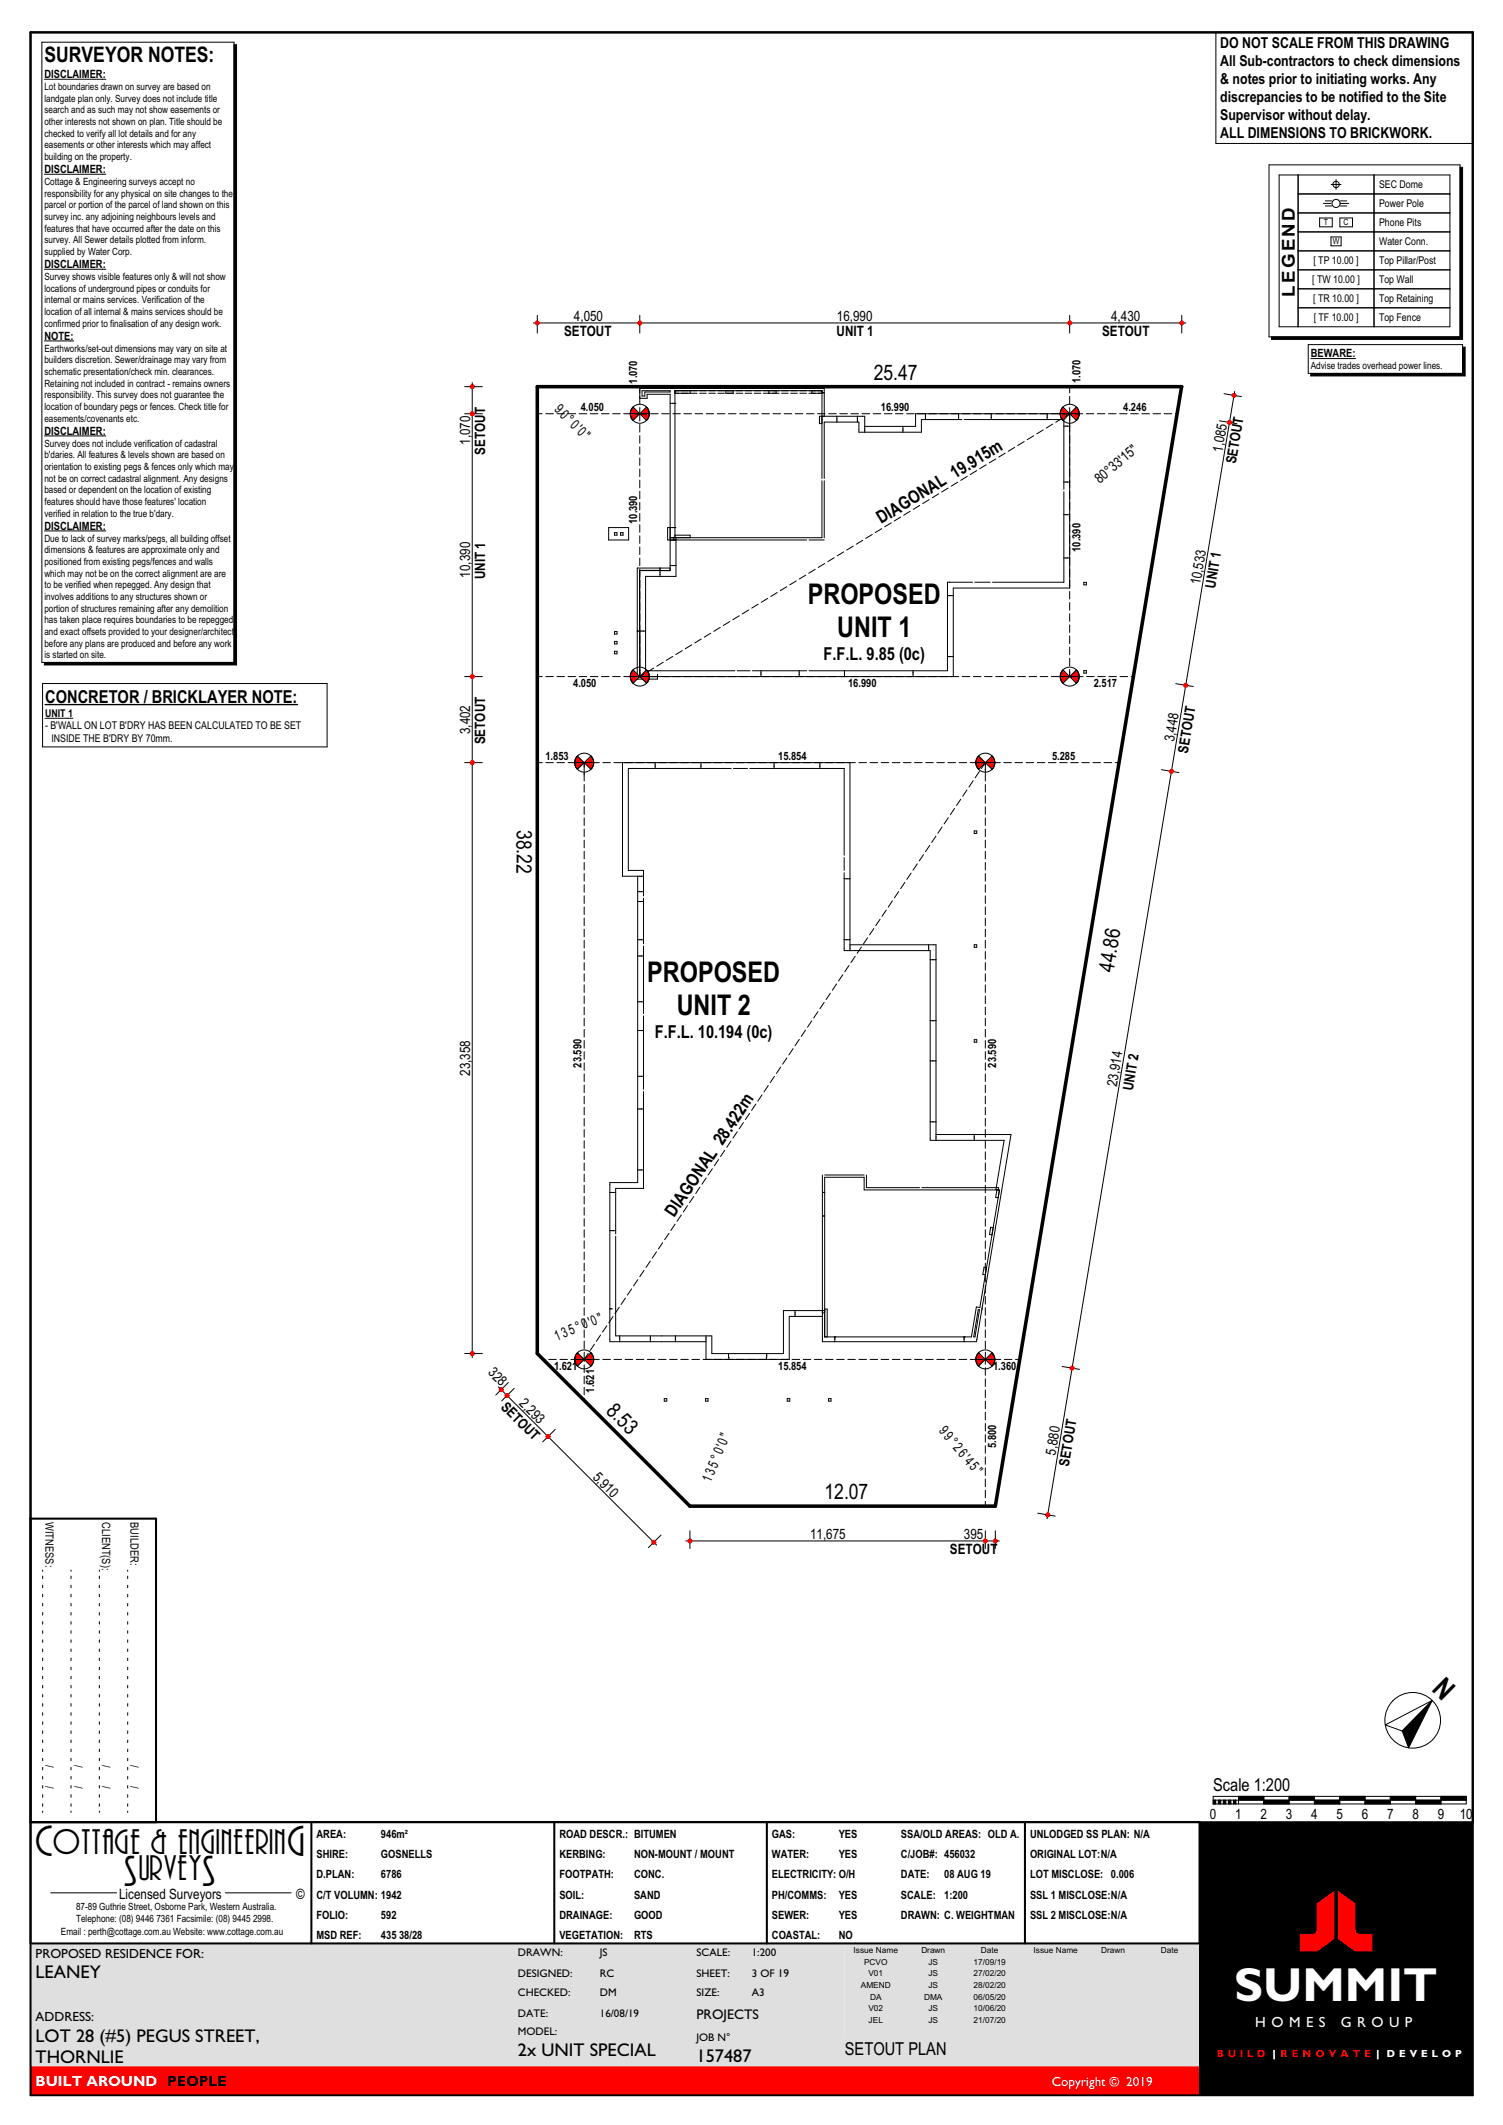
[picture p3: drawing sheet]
<svg xmlns="http://www.w3.org/2000/svg" width="297mm" height="420mm" viewBox="0 0 297 420" stroke-linecap="round" stroke-linejoin="round" font-family="sans-serif">
<defs><g id="words">
<text font-size="9.5" fill="#fff" x="243.9" y="395.5">SUMMIT</text>
<g font-size="8">
<text x="7" y="366.8">C</text>
<text x="56.8" y="366.8">G</text>
<text x="24.5" y="372.8">S</text>
<text x="40" y="372.8">S</text>
</g>
<g font-size="6.5">
<text x="10.5" y="366.4">OTTAGE &amp; ENGINEERIN</text>
<text x="27.5" y="371.6">URVEY</text>
</g>
<g font-size="5.6">
<text x="159.6" y="119.4">PROPOSED</text>
<text x="165.4" y="126">UNIT 1</text>
<text x="127.9" y="194.1">PROPOSED</text>
<text x="133.7" y="200.7">UNIT 2</text>
<text x="282.7" y="334" transform="rotate(44 282.7 334)">N</text>
</g>
<g font-size="4.2">
<text x="8.8" y="12.3">SURVEYOR NOTES:</text>
<text x="172.7" y="75.2">25.47</text>
<text x="102.1" y="164" transform="rotate(90 102.1 164)">38.22</text>
<text x="220" y="192.3" transform="rotate(-80 220 192.3)">44.86</text>
<text x="119.6" y="279" transform="rotate(45 119.6 279)">8.53</text>
<text x="162.9" y="296.2">12.07</text>
</g>
<g font-size="3.6">
<text x="7" y="391">LEANEY</text>
<text x="7" y="403.6">LOT 28 (#5) PEGUS STREET,</text>
<text x="7" y="407.8">THORNLIE</text>
<text x="102.3" y="406.3">2x UNIT SPECIAL</text>
<text x="137.6" y="407.6">157487</text>
</g>
<g font-size="3.5">
<text x="255.9" y="58.6" transform="rotate(-90 255.9 58.6)">LEGEND</text>
<text x="174.1" y="103.6" transform="rotate(-31 174.1 103.6)">DIAGONAL 19.915m</text>
<text x="162.8" y="130.4">F.F.L. 9.85 (0c)</text>
<text x="8.9" y="138.9">CONCRETOR / BRICKLAYER NOTE:</text>
<text x="129.4" y="205.1">F.F.L. 10.194 (0c)</text>
<text x="133.2" y="240.7" transform="rotate(-56 133.2 240.7)">DIAGONAL 28.422m</text>
<text x="239.7" y="354">Scale 1:200</text>
<text x="167" y="406.2">SETOUT PLAN</text>
</g>
<g font-size="3">
<text x="241.1" y="9.6">DO NOT SCALE FROM THIS DRAWING</text>
<text x="241.1" y="13.1">All Sub-contractors to check dimensions</text>
<text x="241.1" y="16.7">&amp; notes prior to initiating works. Any</text>
<text x="241.1" y="20.2">discrepancies to be notified to the Site</text>
<text x="241.1" y="23.8">Supervisor without delay.</text>
<text x="241.1" y="27.3">ALL DIMENSIONS TO BRICKWORK.</text>
</g>
<g font-size="2.9" fill="#fff">
<text x="248.1" y="400.6">H O M E S</text>
<text x="264.9" y="400.6">G R O U P</text>
<text x="7" y="412.3">BUILT AROUND PEOPLE</text>
</g>
<g font-size="2.8">
<text x="113.4" y="63.4">4,050</text>
<text x="165.4" y="63.4">16,990</text>
<text x="219.6" y="63.4">4,430</text>
<text x="111.5" y="66.4">SETOUT</text>
<text x="165.3" y="66.4">UNIT 1</text>
<text x="217.8" y="66.4">SETOUT</text>
<text x="109.5" y="81.1" transform="rotate(45 109.5 81.1)">90°0'0&quot;</text>
<text x="92.9" y="87.9" transform="rotate(-90 92.9 87.9)">1,070</text>
<text x="95.9" y="89.9" transform="rotate(-90 95.9 89.9)">SETOUT</text>
<text x="241.5" y="89.5" transform="rotate(-80 241.5 89.5)">1,085</text>
<text x="217.3" y="95.7" transform="rotate(-40 217.3 95.7)">80°33'15&quot;</text>
<text x="244.2" y="91.8" transform="rotate(-80 244.2 91.8)">SETOUT</text>
<text x="92.9" y="114.2" transform="rotate(-90 92.9 114.2)">10,390</text>
<text x="95.9" y="114.5" transform="rotate(-90 95.9 114.5)">UNIT 1</text>
<text x="237.2" y="115.7" transform="rotate(-80 237.2 115.7)">10,533</text>
<text x="240.1" y="116.4" transform="rotate(-80 240.1 116.4)">UNIT 1</text>
<text x="92.9" y="145.1" transform="rotate(-90 92.9 145.1)">3,402</text>
<text x="95.9" y="147.1" transform="rotate(-90 95.9 147.1)">SETOUT</text>
<text x="232" y="146.7" transform="rotate(-80 232 146.7)">3,448</text>
<text x="234.7" y="149" transform="rotate(-80 234.7 149)">SETOUT</text>
<text x="92.9" y="212.6" transform="rotate(-90 92.9 212.6)">23,358</text>
<text x="220.7" y="214.8" transform="rotate(-80 220.7 214.8)">23,914</text>
<text x="223.8" y="215.6" transform="rotate(-80 223.8 215.6)">UNIT 2</text>
<text x="110" y="265" transform="rotate(-22 110 265)">135°0'0&quot;</text>
<text x="96.3" y="271.4" transform="rotate(45 96.3 271.4)">328</text>
<text x="98.8" y="278.2" transform="rotate(45 98.8 278.2)">SETOUT</text>
<text x="102.5" y="277.6" transform="rotate(45 102.5 277.6)">2,293</text>
<text x="185.4" y="282.9" transform="rotate(50 185.4 282.9)">99°26'45&quot;</text>
<text x="208.6" y="287.7" transform="rotate(-80 208.6 287.7)">5,880</text>
<text x="117" y="292.1" transform="rotate(45 117 292.1)">5,910</text>
<text x="140.5" y="293" transform="rotate(-68 140.5 293)">135°0'0&quot;</text>
<text x="211.2" y="289.9" transform="rotate(-80 211.2 289.9)">SETOUT</text>
<text x="160.1" y="304.2">11,675</text>
<text x="190.5" y="304.2">395</text>
<text x="187.7" y="307.2">SETOUT</text>
<text x="239.1" y="359.5">0</text>
<text x="244.1" y="359.5">1</text>
<text x="249.1" y="359.5">2</text>
<text x="254.1" y="359.5">3</text>
<text x="259.1" y="359.5">4</text>
<text x="264.1" y="359.5">5</text>
<text x="269.1" y="359.5">6</text>
<text x="274.1" y="359.5">7</text>
<text x="279.1" y="359.5">8</text>
<text x="284.1" y="359.5">9</text>
<text x="288.5" y="359.5">10</text>
<text x="23.5" y="375.3">Licensed Surveyors</text>
<text x="58.5" y="375.3">©</text>
<text x="137.6" y="399.1">PROJECTS</text>
</g>
<g font-size="2.6">
<text x="7" y="387.1">PROPOSED RESIDENCE FOR:</text>
<text x="7" y="399.5">ADDRESS:</text>
</g>
<text font-size="2.6" fill="#fff" x="207.8" y="412.4">Copyright © 2019</text>
<text font-size="2.5" x="277.6" y="398.5">200</text>
<g font-size="2.3">
<text x="8.8" y="15.4">DISCLAIMER:</text>
<text x="8.8" y="34.2">DISCLAIMER:</text>
<text x="8.8" y="53">DISCLAIMER:</text>
<text x="8.8" y="67.1">NOTE:</text>
<text x="259" y="70.6">BEWARE:</text>
<text x="125.9" y="75.8" transform="rotate(-90 125.9 75.8)">1.070</text>
<text x="213.5" y="75.7" transform="rotate(-90 213.5 75.7)">1.070</text>
<text x="114.8" y="81.3">4.050</text>
<text x="174.1" y="81.3">16.990</text>
<text x="222" y="81.3">4.246</text>
<text x="8.8" y="85.9">DISCLAIMER:</text>
<text x="8.8" y="104.7">DISCLAIMER:</text>
<text x="125.9" y="103.5" transform="rotate(-90 125.9 103.5)">10.390</text>
<text x="213.5" y="109.1" transform="rotate(-90 213.5 109.1)">10.390</text>
<text x="113.3" y="135.8">4.050</text>
<text x="167.6" y="135.8">16.990</text>
<text x="216.1" y="135.8">2.517</text>
<text x="107.8" y="150.2">1.853</text>
<text x="153.8" y="150.2">15.854</text>
<text x="207.9" y="150.2">5.285</text>
<text x="114.9" y="211" transform="rotate(-90 114.9 211)">23.590</text>
<text x="196.8" y="211" transform="rotate(-90 196.8 211)">23.590</text>
<text x="109.5" y="270.8">1.621</text>
<text x="117.4" y="275.2" transform="rotate(-90 117.4 275.2)">1.621</text>
<text x="153.8" y="270.8">15.854</text>
<text x="196.2" y="270.8">1.360</text>
<text x="196.8" y="286.2" transform="rotate(-90 196.8 286.2)">5.800</text>
<text x="9" y="300.8" transform="rotate(90 9 300.8)">WITNESS:</text>
<text x="20.2" y="300.8" transform="rotate(90 20.2 300.8)">CLIENT(S):</text>
<text x="25.8" y="300.8" transform="rotate(90 25.8 300.8)">BUILDER:</text>
<text x="9" y="348.8" transform="rotate(90 9 348.8)">/</text>
<text x="9" y="352.9" transform="rotate(90 9 352.9)">/</text>
<text x="14.7" y="348.8" transform="rotate(90 14.7 348.8)">/</text>
<text x="14.7" y="352.9" transform="rotate(90 14.7 352.9)">/</text>
<text x="20.2" y="348.8" transform="rotate(90 20.2 348.8)">/</text>
<text x="20.2" y="352.9" transform="rotate(90 20.2 352.9)">/</text>
<text x="25.8" y="348.8" transform="rotate(90 25.8 348.8)">/</text>
<text x="25.8" y="352.9" transform="rotate(90 25.8 352.9)">/</text>
<text x="62.5" y="363.2">AREA:</text>
<text x="75.3" y="363.2">946m²</text>
<text x="110.5" y="363.2">ROAD DESCR.: BITUMEN</text>
<text x="152.5" y="363.2">GAS:</text>
<text x="165.7" y="363.2">YES</text>
<text x="178" y="363.2">SSA/OLD AREAS: OLD A.</text>
<text x="203.5" y="363.2">UNLODGED SS PLAN: N/A</text>
<text x="62.5" y="367.2">SHIRE:</text>
<text x="62.5" y="371.2">D.PLAN:</text>
<text x="75.3" y="367.2">GOSNELLS</text>
<text x="75.3" y="371.2">6786</text>
<text x="110.5" y="367.2">KERBING:</text>
<text x="110.5" y="371.2">FOOTPATH:</text>
<text x="125.3" y="367.2">NON-MOUNT / MOUNT</text>
<text x="125.3" y="371.2">CONC.</text>
<text x="152.5" y="367.2">WATER:</text>
<text x="152.5" y="371.2">ELECTRICITY: O/H</text>
<text x="165.7" y="367.2">YES</text>
<text x="178" y="367.2">C/JOB#: 456032</text>
<text x="178" y="371.2">DATE:</text>
<text x="186.6" y="371.2">08 AUG 19</text>
<text x="203.5" y="367.2">ORIGINAL LOT:N/A</text>
<text x="203.5" y="371.2">LOT MISCLOSE: 0.006</text>
<text x="62.5" y="375.2">C/T VOLUMN: 1942</text>
<text x="110.5" y="375.2">SOIL:</text>
<text x="125.3" y="375.2">SAND</text>
<text x="152.5" y="375.2">PH/COMMS:</text>
<text x="165.7" y="375.2">YES</text>
<text x="178" y="375.2">SCALE:</text>
<text x="186.6" y="375.2">1:200</text>
<text x="203.5" y="375.2">SSL 1 MISCLOSE:N/A</text>
<text x="62.5" y="379.2">FOLIO:</text>
<text x="62.5" y="383.2">MSD REF:</text>
<text x="75.3" y="379.2">592</text>
<text x="75.3" y="383.2">435 38/28</text>
<text x="110.5" y="379.2">DRAINAGE:</text>
<text x="110.5" y="383.2">VEGETATION:</text>
<text x="125.3" y="379.2">GOOD</text>
<text x="125.3" y="383.2">RTS</text>
<text x="152.5" y="379.2">SEWER:</text>
<text x="152.5" y="383.2">COASTAL:</text>
<text x="165.7" y="379.2">YES</text>
<text x="165.7" y="383.2">NO</text>
<text x="178" y="379.2">DRAWN: C. WEIGHTMAN</text>
<text x="203.5" y="379.2">SSL 2 MISCLOSE:N/A</text>
</g>
<g font-size="2.2">
<text x="102.3" y="386.7">DRAWN:</text>
<text x="118.5" y="386.7">JS</text>
<text x="137.6" y="386.7">SCALE:</text>
<text x="148.6" y="386.7">1:200</text>
<text x="102.3" y="394.6">CHECKED:</text>
<text x="102.3" y="390.7">DESIGNED:</text>
<text x="118.5" y="390.7">RC</text>
<text x="118.5" y="394.6">DM</text>
<text x="137.6" y="390.7">SHEET:</text>
<text x="137.6" y="394.6">SIZE:</text>
<text x="148.6" y="390.7">3 OF 19</text>
<text x="148.6" y="394.5">A3</text>
<text x="102.3" y="398.6">DATE:</text>
<text x="118.5" y="398.6">16/08/19</text>
<text x="102.3" y="402.2">MODEL:</text>
<text x="137.6" y="403.4">JOB N°</text>
</g>
<g font-size="2.1">
<text x="272.5" y="37.2">SEC Dome</text>
<text x="272.5" y="41">Power Pole</text>
<text x="272.5" y="44.7">Phone Pits</text>
<text x="259.5" y="52.2">[ TP 10.00 ]</text>
<text x="272.5" y="52.2">Top Pillar/Post</text>
<text x="272.5" y="48.5">Water Conn.</text>
<text x="259.3" y="56">[ TW 10.00 ]</text>
<text x="259.5" y="59.7">[ TR 10.00 ]</text>
<text x="272.5" y="59.7">Top Retaining</text>
<text x="272.5" y="56">Top Wall</text>
<text x="259.6" y="63.5">[ TF 10.00 ]</text>
<text x="272.5" y="63.5">Top Fence</text>
<text x="8.9" y="141.7">UNIT 1</text>
<text x="8.9" y="144.2">- B'WALL ON LOT B'DRY HAS BEEN CALCULATED TO BE SET</text>
<text x="10.2" y="146.6">INSIDE THE B'DRY BY 70mm.</text>
</g>
<g font-size="2">
<text x="8.8" y="17.8">Lot boundaries drawn on survey are based on</text>
<text x="8.8" y="20.1">landgate plan only. Survey does not include title</text>
<text x="8.8" y="22.4">search and as such may not show easements or</text>
<text x="8.8" y="24.7">other interests not shown on plan. Title should be</text>
<text x="8.8" y="27">checked to verify all lot details and for any</text>
<text x="8.8" y="29.3">easements or other interests which may affect</text>
<text x="8.8" y="31.6">building on the property.</text>
<text x="8.8" y="36.5">Cottage &amp; Engineering surveys accept no</text>
<text x="8.8" y="38.9">responsibility for any physical on site changes to the</text>
<text x="8.8" y="41.2">parcel or portion of the parcel of land shown on this</text>
<text x="8.8" y="43.5">survey inc. any adjoining neighbours levels and</text>
<text x="8.8" y="45.8">features that have occurred after the date on this</text>
<text x="8.8" y="48.1">survey. All Sewer details plotted from inform.</text>
<text x="8.8" y="50.4">supplied by Water Corp.</text>
<text x="8.8" y="55.3">Survey shows visible features only &amp; will not show</text>
<text x="8.8" y="57.6">locations of underground pipes or conduits for</text>
<text x="8.8" y="59.9">internal or mains services. Verification of the</text>
<text x="8.8" y="62.2">location of all internal &amp; mains services should be</text>
<text x="8.8" y="64.5">confirmed prior to finalisation of any design work.</text>
<text x="8.8" y="69.5">Earthworks/set-out dimensions may vary on site at</text>
<text x="8.8" y="71.8">builders discretion. Sewer/drainage may vary from</text>
<text x="8.8" y="74.1">schematic presentation/check min. clearances.</text>
<text x="8.8" y="76.4">Retaining not included in contract - remains owners</text>
<text x="259" y="73">Advise trades overhead power lines.</text>
<text x="8.8" y="78.7">responsibility. This survey does not guarantee the</text>
<text x="8.8" y="81">location of boundary pegs or fences. Check title for</text>
<text x="8.8" y="83.3">easements/covenants etc.</text>
<text x="8.8" y="88.3">Survey does not include verification of cadastral</text>
<text x="8.8" y="90.6">b'daries. All features &amp; levels shown are based on</text>
<text x="8.8" y="92.9">orientation to existing pegs &amp; fences only which may</text>
<text x="8.8" y="95.2">not be on correct cadastral alignment. Any designs</text>
<text x="8.8" y="97.5">based or dependent on the location of existing</text>
<text x="8.8" y="99.8">features should have those features' location</text>
<text x="8.8" y="102.1">verified in relation to the true b'dary.</text>
<text x="8.8" y="107">Due to lack of survey marks/pegs, all building offset</text>
<text x="8.8" y="109.3">dimensions &amp; features are approximate only and</text>
<text x="8.8" y="111.7">positioned from existing pegs/fences and walls</text>
<text x="8.8" y="114">which may not be on the correct alignment are are</text>
<text x="8.8" y="116.3">to be verified when repegged. Any design that</text>
<text x="8.8" y="118.6">involves additions to any structures shown or</text>
<text x="8.8" y="120.9">portion of structures remaining after any demolition</text>
<text x="8.8" y="123.2">has taken place requires boundaries to be repegged</text>
<text x="8.8" y="125.5">and exact offsets provided to your designer/architect</text>
<text x="8.8" y="127.8">before any plans are produced and before any work</text>
<text x="8.8" y="130.1">is started on site.</text>
<text x="15" y="377.5">87-89 Guthrie Street, Osborne Park, Western Australia.</text>
<text x="12" y="382.5">Email : perth@cottage.com.au Website: www.cottage.com.au</text>
<text x="15" y="380">Telephone: (08) 9446 7361 Facsimile: (08) 9445 2998.</text>
</g>
<g font-size="2" fill="#f00">
<text x="240.4" y="406.5">B U I L D</text>
<text x="274" y="406.5">D E V E L O P</text>
</g>
<text font-size="2" fill="#fff" x="251.5" y="406.5">| R E N O V A T E |</text>
<g font-size="1.7">
<text x="261.6" y="44.6">T</text>
<text x="265.5" y="44.6">C</text>
<text x="263.4" y="48.3">W</text>
</g>
<g font-size="1.6">
<text x="168.7" y="385.9">Issue Name</text>
<text x="170.7" y="388.4">PCVO</text>
<text x="182.1" y="385.9">Drawn</text>
<text x="183.5" y="388.4">JS</text>
<text x="192.4" y="388.4">17/09/19</text>
<text x="193.8" y="385.9">Date</text>
<text x="204.2" y="385.9">Issue Name</text>
<text x="217.6" y="385.9">Drawn</text>
<text x="229.4" y="385.9">Date</text>
<text x="170.1" y="392.9">AMEND</text>
<text x="171.6" y="390.6">V01</text>
<text x="171.9" y="395.2">DA</text>
<text x="182.6" y="395.2">DMA</text>
<text x="183.5" y="390.6">JS</text>
<text x="183.5" y="392.9">JS</text>
<text x="192.4" y="390.6">27/02/20</text>
<text x="192.4" y="392.9">28/02/20</text>
<text x="192.4" y="395.2">06/05/20</text>
<text x="171.6" y="397.5">V02</text>
<text x="171.7" y="399.8">JEL</text>
<text x="183.5" y="397.5">JS</text>
<text x="183.5" y="399.8">JS</text>
<text x="192.4" y="397.5">10/06/20</text>
<text x="192.4" y="399.8">21/07/20</text>
</g>
</g></defs>
<path d="M167 384.1h70.1v18.6h-70.1z" fill-rule="evenodd" fill="#dfdfdf"/>
<!-- layer: O__TITLE -->
<path d="M6 408.4h231v5.7h-231z" fill-rule="evenodd" fill="#f00"/>
<path d="M6 384.1h160.9v18.6h70.1v5.7h-231z" fill-rule="evenodd" fill="#dfdfdf"/>
<path d="M237 360.1h54v54h-54z" fill-rule="evenodd" fill="#000"/>
<g fill="#f00">
<path d="M260.2 376.2l3.5-2.5v9.5l-3.4 2.5h-3.4v-3.5h2.6l.6-.3 .1-.4z" fill-rule="evenodd"/>
<path d="M264.4 373.7l3.5 2.5v5.3l.1 .4 .6 .3h2.6v3.5h-3.4l-3.4-2.5z" fill-rule="evenodd"/>
</g>
<g fill="none" stroke="#000" stroke-width=".2">
<path d="M240.3 6.4h50.7v22h-50.7zM6 300.1h24.8v60h-24.8zM8.4 310.3v.3M8.4 311.5v.5M8.4 313.3v.5M8.4 315.1v.5M8.4 316.9v.5M8.4 318.7v.5M14 310.3v.3M14 311.5v.5M14 313.3v.5M14 315.1v.5"/>
<path d="M14 316.9v.5M14 318.7v.5M19.6 310.3v.3M19.6 311.5v.5M19.6 313.3v.5M19.6 315.1v.5M19.6 316.9v.5M19.6 318.7v.5M25.2 310.3v.3M25.2 311.5v.5M25.2 313.3v.5M25.2 315.1v.5"/>
<path d="M25.2 316.9v.5M25.2 318.7v.5M8.4 320.5v.5M8.4 322.3v.5M8.4 324.1v.5M8.4 325.9v.5M8.4 327.7v.5M8.4 329.5v.5M8.4 331.3v.5M8.4 333.1v.5M8.4 334.9v.5M8.4 336.7v.5"/>
<path d="M8.4 338.5v.5M14 320.5v.5M14 322.3v.5M14 324.1v.5M14 325.9v.5M14 327.7v.5M14 329.5v.5M14 331.3v.5M14 333.1v.5M14 334.9v.5M14 336.7v.5M14 338.5v.5"/>
<path d="M19.6 320.5v.5M19.6 322.3v.5M19.6 324.1v.5M19.6 325.9v.5M19.6 327.7v.5M19.6 329.5v.5M19.6 331.3v.5M19.6 333.1v.5M19.6 334.9v.5M19.6 336.7v.5M19.6 338.5v.5M25.2 320.5v.5"/>
<path d="M25.2 322.3v.5M25.2 324.1v.5M25.2 325.9v.5M25.2 327.7v.5M25.2 329.5v.5M25.2 331.3v.5M25.2 333.1v.5M25.2 334.9v.5M25.2 336.7v.5M25.2 338.5v.5M8.4 340.3v.5M8.4 342.1v.5"/>
<path d="M8.4 343.9v.5M8.4 345.7v.5M8.4 347.5v.5M8.4 349.3v.5M8.4 351.1v.5M8.4 352.9v.5M8.4 354.7v.5M8.4 356.5v.5M8.4 358v.2M14 340.3v.5M14 342.1v.5M14 343.9v.5"/>
<path d="M14 345.7v.5M14 347.5v.5M14 349.3v.5M14 351.1v.5M14 352.9v.5M14 354.7v.5M14 356.5v.5M14 358v.2M19.6 340.3v.5M19.6 342.1v.5M19.6 343.9v.5M19.6 345.7v.5"/>
<path d="M19.6 347.5v.5M19.6 349.3v.5M19.6 351.1v.5M19.6 352.9v.5M19.6 354.7v.5M19.6 356.5v.5M19.6 358v.2M25.2 340.3v.5M25.2 342.1v.5M25.2 343.9v.5M25.2 345.7v.5M25.2 347.5v.5"/>
<path d="M25.2 349.3v.5M25.2 351.1v.5M25.2 352.9v.5M25.2 354.7v.5M25.2 356.5v.5M25.2 358v.2M10 374.1h13M44.5 374.1h13"/>
</g>
<path d="M6 6.4h285v407.7h-285zM6 360.1h231v24h-231M61.5 360.1v24M109.5 360.1v24M151.5 360.1v24M202.5 360.1v24" fill="none" stroke="#000" stroke-width=".4"/>
<!-- layer: 3 WALL 01_external -->
<g fill="none" stroke="#000" stroke-width=".2">
<path d="M132.4 76.8h30.5M132.4 79.7h1M132.4 77.2v.3M132.4 77.9v34.9M133.4 79.7h.1M133.4 77.7h.7M134.6 77.7h1.3M136.4 77.7h1.3M138.2 77.7h1.3M140 77.7h1.3M141.8 77.7h1.3M143.6 77.7h1.3"/>
<path d="M145.4 77.7h1.3M147.2 77.7h1.3M149 77.7h1.3M150.8 77.7h1.3M152.6 77.7h1.3M154.4 77.7h1.3M156.2 77.7h1.3M158 77.7h1.3M159.8 77.7h1.3M161.6 77.7h.8v-.5h-29v29.1M132.4 104.3h1M132.4 106.3h30"/>
<path d="M132.4 106.7h27M132.4 111.8h1.2M133.1 106.3v.4M133.4 104.3h.1M133.6 106.3v7.6M159.9 106.7h3"/>
</g>
<path d="M126.4 112.8h4v1.1h-2.8z" fill-rule="evenodd" fill="#fff"/>
<path d="M126.4 112.8h6M127.6 113.9h6M130.4 112.8v1.1" fill="none" stroke="#000" stroke-width=".2"/>
<path d="M126.4 112.8l1.2 1.1v10.8h-1.2z" fill-rule="evenodd" fill="#fff"/>
<path d="M126.4 112.8v16.9M127.6 113.9v15.8M187.2 117.7h1.2M192.2 115.1h-5v17.5M192.6 115.1h3.1M196.1 115.1h14.1M211.4 116.2h-23v17.5M126.4 124.7h1.2M187.2 129.8h1.2" fill="none" stroke="#000" stroke-width=".2"/>
<g fill="#fff">
<path d="M210.2 101.7h1.2v8.6h-1.2z" fill-rule="evenodd"/>
<path d="M210.2 84.2h1.2v11.1h-1.2z" fill-rule="evenodd"/>
</g>
<g fill="none" stroke="#000" stroke-width=".2">
<path d="M162.4 83.4v11.2M162.4 95v11.3M162.9 83.4v11.2M162.9 95v11.3M169.7 85.4h12.4M178.4 84.3v1.1M180.9 84.3h-10v1.1M210.2 95.3h1.2M210.2 84.2h1.2M210.2 82.9v13.8M210.2 97.2v17.9M211.4 81.8v34.4"/>
<path d="M210.2 110.3h1.2M210.2 101.7h1.2"/>
</g>
<g fill="#fff">
<path d="M182.9 81.8h6.5v1.1h-6.5z" fill-rule="evenodd"/>
<path d="M195.9 81.8h11v1.1h-11z" fill-rule="evenodd"/>
</g>
<g fill="none" stroke="#000" stroke-width=".2">
<path d="M132.4 77.2h-5.5v1.1h.5v-.8h5M132.4 76.8h-6v1.9h1.5v-.8h4.5M133.4 77.2h3v.5h-3zM143.4 77.2h1.5v.5h-1.5zM151.9 77.2h1.5v.5h-1.5zM160.4 77.2h2v.5h-2zM161.9 82.3h.5v1.4h-.5zM169.7 83.4v2M170.9 82.3v2M182.9 81.8v1.1M189.4 81.8v1.1M190.1 82.9h-8v2.5"/>
<path d="M190.5 82.9h19.7M195.9 81.8v1.1M206.9 81.8v1.1M211.4 81.8h-30.5v2.5M130.4 112.3v.5h2v-.5h-6.5v21.9h4v-.9M130.4 112.7h-4v12M131.9 104.3h.5v2.4h-.5zM133.4 105.8h3v.5h-3zM125.9 124.7h.5v9h22.3M127.6 132.6h17.6M145.7 132.6h2.5"/>
</g>
<path d="M166.9 132.6h13.5v1.1h-13.5z" fill-rule="evenodd" fill="#fff"/>
<path d="M162.4 77.6h.5M162.9 76.8v5.5h-.5v-5.1M148.7 133.7h39.7M148.7 132.6h10.7M150.4 132.6v1.1M157.9 132.6v1.1M159.9 132.6h27.3M166.9 132.6v1.1M180.4 132.6v1.1" fill="none" stroke="#000" stroke-width=".2"/>
<path d="M165.4 82.3h4v1.1h-4z" fill-rule="evenodd" fill="#fff"/>
<path d="M162.4 82.3v1.1M162.9 83.4h6.8M162.9 82.3h8M165.4 82.3v1.1M169.4 82.3v1.1" fill="none" stroke="#000" stroke-width=".2"/>
<g fill="#fff">
<path d="M183.8 209.7h1.2v12h-1.2z" fill-rule="evenodd"/>
<path d="M183.8 189.7h1.2v12h-1.2z" fill-rule="evenodd"/>
</g>
<g fill="none" stroke="#000" stroke-width=".2">
<path d="M183.8 189.7h1.2M183.8 187.9v37.5M185 186.7v37.5M183.8 209.7h1.2M183.8 201.7h1.2M162.5 232.2v33h30.5M162.5 235.7h.5M163 232.2h7.8M170.8 232.7h-7.8v31.5h29l.9-5.9M183.8 221.7h1.2M154.8 259h8.2M157.1 259v1.2"/>
<path d="M162.5 240.3h.5M162.5 259.5h.5M163 258.7h.5v5.5M193.3 258.8l-.9 5.4h.3M156 260.2h6.5M165 264.2h.1M165 264.2v1M190.5 264.2h.1M190.5 264.2v1"/>
</g>
<path d="M168 186.7h15.5v1.2h-15.5z" fill-rule="evenodd" fill="#fff"/>
<path d="M166.8 187.9h17M183.5 186.7v1.2M185 186.7h-17v1.2" fill="none" stroke="#000" stroke-width=".2"/>
<path d="M166.8 173.7h1.2v12h-1.2z" fill-rule="evenodd" fill="#fff"/>
<path d="M123 150.7v22.5M124.2 151.9v20.1M166.8 151.9v17.1M168 150.7v36M166.8 173.7h1.2M166.8 169.5v2.5M166.8 172.5v15.4M166.8 185.7h1.2M154.8 259v8.5M139.5 265.2v3.5M140.7 264v3.5M156 260.2v8.5" fill="none" stroke="#000" stroke-width=".2"/>
<g fill="#fff">
<path d="M153 150.7h9v1.2h-9z" fill-rule="evenodd"/>
<path d="M129.5 150.7h9v1.2h-9z" fill-rule="evenodd"/>
</g>
<g fill="none" stroke="#000" stroke-width=".2">
<path d="M123 150.7h45M124.2 151.9h20.3M129.5 150.7v1.2M138.5 150.7v1.2M144.9 151.9h2.8M148.2 151.9h18.6M153 150.7v1.2M162 150.7v1.2M120.5 235.7h1.2M126 233.7h-5.5v31.5M127.2 234.9h-5.5v9M120.5 258.7h.5"/>
<path d="M120.5 243.2h1.2M121.7 244.3v19.7"/>
</g>
<path d="M144 267.5h7.5v1.2h-7.5z" fill-rule="evenodd" fill="#fff"/>
<path d="M170.8 232.7v2.5h26.5v-.5h-15.1M171.2 232.2v2.5h10.5M139.5 268.7h16.5M140.7 267.5h14.1M144 267.5v1.2M151.5 267.5l-.1 1.2" fill="none" stroke="#000" stroke-width=".2"/>
<g fill="#fff">
<path d="M126 219.2h1.2v12h-1.2z" fill-rule="evenodd"/>
<path d="M126 203.7h1.2v9h-1.2z" fill-rule="evenodd"/>
<path d="M126 173.2h1.2v3h-1.2z" fill-rule="evenodd"/>
</g>
<g fill="none" stroke="#000" stroke-width=".2">
<path d="M120.3 104.3h3.9v2.4h-3.9zM126.4 129.7v4M127.6 129.7v2.9M123 173.2h4.2M124.2 172h3v5.1M126 178.2h1.2M126 176.2h1.2M126 173.2v60.5M127.2 177.5v9M126 185.7h1.2M126 198h1.2M126 188.9h1.2"/>
<path d="M127.2 187v13.3M126 219.2h1.2M126 212.7h1.2M126 203.7h1.2M127.2 200.8v14.5M127.2 215.7v19.2M126 231.2h1.2M183.8 225.4h14.6l-1.6 9.7 .7 .1-3.9 23.2-.7-.1M185 225.4v-1.2h14.8l-6.8 41M192.5 224.2v1.2M197.5 235.3l-.5-.1-.3 1.5h.5M193.3 258.8l.3 .1-.9 5.3"/>
<path d="M194.1 258.5l-.1 .4M194.9 250.5h-.5l-.2 1.4 .5 .1M196.3 242.6h-.5l-.3 1.4 .5 .1"/>
</g>
<!-- layer: 1 SITE 04_setout -->
<path d="M125.1 132.4l1.3 1.3h-1.9l.2-.7z" fill-rule="evenodd" fill="#f00"/>
<path d="M125.1 132.4l1.3 1.3h-1.9l.2-.7z" fill="none" stroke="#000" stroke-width=".2"/>
<path d="M124.5 133.7h1.9l-1.3 1.4-.4-.7z" fill-rule="evenodd" fill="#f00"/>
<path d="M124.5 133.7h1.9l-1.3 1.4-.4-.7z" fill="none" stroke="#000" stroke-width=".2"/>
<path d="M126.4 133.7l1.3-1.3 .4 .5 .2 .7v.1z" fill-rule="evenodd" fill="#f00"/>
<path d="M126.4 133.7l1.3-1.3 .4 .5 .2 .7v.1z" fill="none" stroke="#000" stroke-width=".2"/>
<path d="M126.4 133.7h1.9l-.2 .9-.4 .5z" fill-rule="evenodd" fill="#f00"/>
<path d="M126.4 133.7h1.9l-.2 .9-.4 .5z" fill="none" stroke="#000" stroke-width=".2"/>
<path d="M210 132.4l1.4 1.3h-1.9l.1-.7z" fill-rule="evenodd" fill="#f00"/>
<path d="M210 132.4l1.4 1.3h-1.9l.1-.7z" fill="none" stroke="#000" stroke-width=".2"/>
<path d="M209.5 133.7h1.9l-1.4 1.4-.4-.7z" fill-rule="evenodd" fill="#f00"/>
<path d="M209.5 133.7h1.9l-1.4 1.4-.4-.7z" fill="none" stroke="#000" stroke-width=".2"/>
<path d="M211.4 133.7l1.3-1.3 .4 .5 .1 .7v.1z" fill-rule="evenodd" fill="#f00"/>
<path d="M211.4 133.7l1.3-1.3 .4 .5 .1 .7v.1z" fill="none" stroke="#000" stroke-width=".2"/>
<path d="M211.4 133.7h1.8l-.1 .9-.4 .5z" fill-rule="evenodd" fill="#f00"/>
<path d="M211.4 133.7h1.8l-.1 .9-.4 .5z" fill="none" stroke="#000" stroke-width=".2"/>
<path d="M125.1 80.4l1.3 1.4h-1.9l.2-.7z" fill-rule="evenodd" fill="#f00"/>
<path d="M125.1 80.4l1.3 1.4h-1.9l.2-.7z" fill="none" stroke="#000" stroke-width=".2"/>
<path d="M124.5 81.8h1.9l-1.3 1.3-.4-.6z" fill-rule="evenodd" fill="#f00"/>
<path d="M124.5 81.8h1.9l-1.3 1.3-.4-.6z" fill="none" stroke="#000" stroke-width=".2"/>
<path d="M126.4 81.8l1.3-1.4 .4 .5 .2 .9z" fill-rule="evenodd" fill="#f00"/>
<path d="M126.4 81.8l1.3-1.4 .4 .5 .2 .9z" fill="none" stroke="#000" stroke-width=".2"/>
<path d="M126.4 81.8h1.9v.4l-.6 .9z" fill-rule="evenodd" fill="#f00"/>
<path d="M126.4 81.8h1.9v.4l-.6 .9z" fill="none" stroke="#000" stroke-width=".2"/>
<path d="M210 80.4l1.4 1.4h-1.9l.1-.7z" fill-rule="evenodd" fill="#f00"/>
<path d="M210 80.4l1.4 1.4h-1.9l.1-.7z" fill="none" stroke="#000" stroke-width=".2"/>
<path d="M209.5 81.8h1.9l-1.4 1.3-.4-.6z" fill-rule="evenodd" fill="#f00"/>
<path d="M209.5 81.8h1.9l-1.4 1.3-.4-.6z" fill="none" stroke="#000" stroke-width=".2"/>
<path d="M211.4 81.8l1.3-1.4 .4 .5 .1 .9z" fill-rule="evenodd" fill="#f00"/>
<path d="M211.4 81.8l1.3-1.4 .4 .5 .1 .9z" fill="none" stroke="#000" stroke-width=".2"/>
<path d="M211.4 81.8h1.8v.4l-.5 .9z" fill-rule="evenodd" fill="#f00"/>
<g fill="none" stroke="#000" stroke-width=".2">
<path d="M126.4 76.4v1.3M126.4 78.4v1.5M211.4 76.4v1.3M211.4 78.4v1.5M106.2 81.8h.9M107.8 81.8h1.5M110 81.8h1.5M112.2 81.8h1.5M114.4 81.8h1.5M116.6 81.8h1.5M118.8 81.8h1.5M121 81.8h1.5"/>
<path d="M123.2 81.8h1.5M125.4 81.8h2.4M126.4 80.6v2.6M126.4 83.9v1.5M126.4 86.1v1.5M126.4 88.3v1.5M126.4 90.5v1.5M126.4 92.7v1.5M126.4 94.9v1.5M126.4 97.1v1.5M126.4 99.3v1.5M128.5 81.8h1.5"/>
<path d="M130.7 81.8h1.5M132.9 81.8h1.5M135.1 81.8h1.5M137.3 81.8h1.5M139.5 81.8h1.5M141.7 81.8h1.5M143.9 81.8h1.5M146.1 81.8h1.5M148.3 81.8h1.5M150.5 81.8h1.5M152.7 81.8h1.5M154.9 81.8h1.5"/>
<path d="M157.1 81.8h1.5M159.3 81.8h1.5M161.5 81.8h1.5M163.7 81.8h1.5M165.9 81.8h1.5M168.1 81.8h1.5M170.3 81.8h1.5M172.5 81.8h1.5M174.7 81.8h1.5M176.9 81.8h1.5M179.1 81.8h1.5M181.3 81.8h1.5"/>
<path d="M181.7 99.9l-1.2 .8M183.5 81.8h1.5M183.6 98.8l-1.3 .7M185.5 97.6l-1.3 .8M185.7 81.8h1.5M187.4 96.5l-1.3 .7M187.9 81.8h1.5M189.2 95.3l-1.2 .8M190.1 81.8h1.5M191.1 94.2l-1.3 .7M192.3 81.8h1.5M193 93l-1.3 .8"/>
<path d="M194.5 81.8h1.5M194.9 91.9l-1.3 .7M196.7 81.8h1.5M196.8 90.7l-1.3 .8M198.6 89.6l-1.2 .8M198.9 81.8h1.5M200.5 88.4l-1.3 .8M201.1 81.8h1.5M202.4 87.3l-1.3 .8M203.3 81.8h1.5M204.3 86.1l-1.3 .8M205.5 81.8h1.5"/>
<path d="M206.1 85l-1.2 .8M207.7 81.8h1.5M208 83.8l-1.3 .8M209.9 82.7l-1.3 .8M209.9 81.8h4M211.4 80.6v2.6M211.4 83.9v1.5M211.4 86.1v1.5M211.4 88.3v1.5M211.4 90.5v1.5M211.4 92.7v1.5M211.4 94.9v1.5"/>
<path d="M211.4 97.1v1.5M211.4 99.3v1.5M213.2 81.8l-.1 .7-.4 .6-1.3-1.3-.9 .5M214.6 81.8h1.5M216.8 81.8h1.5M219 81.8h1.5M221.2 81.8h1.5M223.4 81.8h1.5M225.6 81.8h1.5M227.8 81.8h1.5M230 81.8h1.5M232.2 81.8h.4"/>
<path d="M126.4 101.5v1.5M126.4 103.7v1.5M126.4 105.9v1.5M126.4 108.1v1.5M126.4 110.3v1.5M126.4 112.5v1.5M126.4 114.7v1.5M126.4 116.9v1.5M126.4 119.1v1.5M149.8 119.4l-1.2 .8M151.7 118.3l-1.3 .7M153.6 117.1l-1.3 .8"/>
<path d="M155.5 116l-1.3 .8M157.3 114.8l-1.2 .8M159.2 113.7l-1.3 .8M161.1 112.5l-1.3 .8M163 111.4l-1.3 .8M164.8 110.2l-1.2 .8M166.7 109.1l-1.3 .8M168.6 107.9l-1.3 .8M170.5 106.8l-1.3 .8M172.4 105.6l-1.3 .8M174.2 104.5l-1.2 .8M176.1 103.3l-1.3 .8"/>
<path d="M178 102.2l-1.3 .8M179.9 101l-1.3 .8M211.4 101.5v1.5M211.4 103.7v1.5M211.4 105.9v1.5M211.4 108.1v1.5M211.4 110.3v1.5M211.4 112.5v1.5M211.4 114.7v1.5M211.4 116.9v1.5M211.4 119.1v1.5M106.2 133.7h.9"/>
<path d="M107.8 133.7h1.5M110 133.7h1.5M112.2 133.7h1.5M114.4 133.7h1.5M116.6 133.7h1.5M118.8 133.7h1.5M121 133.7h1.5M123.2 133.7h1.5M125.4 133.7h2.4M126.4 121.3v1.5M126.4 123.5v1.5M126.4 125.7v1.5"/>
<path d="M126.4 127.9v1.5M126.4 130.1v1.5M126.4 132.3v1.4l.9-.5M128.5 133.7h1.5M129.2 132l-1.3 .8M130.7 133.7h1.5M131.1 130.9l-1.3 .8M132.9 129.7l-1.2 .8M132.9 133.7h1.5M134.8 128.6l-1.3 .8M135.1 133.7h1.5M136.7 127.4l-1.3 .8"/>
<path d="M137.3 133.7h1.5M138.6 126.3l-1.3 .8M139.5 133.7h1.5M140.4 125.2l-1.2 .7M141.7 133.7h1.5M142.3 124l-1.3 .8M143.9 133.7h1.5M144.2 122.9l-1.3 .7M146.1 121.7l-1.3 .8M146.1 133.7h1.5M148 120.6l-1.3 .7M148.3 133.7h1.5"/>
<path d="M150.5 133.7h1.5M152.7 133.7h1.5M154.9 133.7h1.5M157.1 133.7h1.5M159.3 133.7h1.5M161.5 133.7h1.5M163.7 133.7h1.5M165.9 133.7h1.5M168.1 133.7h1.5M170.3 133.7h1.5M172.5 133.7h1.5M174.7 133.7h1.5"/>
<path d="M176.9 133.7h1.5M179.1 133.7h1.5M181.3 133.7h1.5M183.5 133.7h1.5M185.7 133.7h1.5M187.9 133.7h1.5M190.1 133.7h1.5M192.3 133.7h1.5M194.5 133.7h1.5M196.7 133.7h1.5M198.9 133.7h1.5M201.1 133.7h1.5"/>
<path d="M203.3 133.7h1.5M205.5 133.7h1.5M207.7 133.7h1.5M209.9 133.7h1.9M211.4 121.3v1.5M211.4 123.5v1.5M211.4 125.7v1.5M211.4 127.9v1.5M211.4 130.1v1.5M211.4 132.3v1.4M212.5 133.7h1.5M214.7 133.7h1.5"/>
<path d="M216.9 133.7h1.5M219.1 133.7h1.5M221.3 133.7h1.5M223.5 133.7h.5"/>
<circle cx="126.4" cy="81.8" r="1.88"/>
<circle cx="211.4" cy="81.8" r="1.88"/>
<circle cx="126.4" cy="133.7" r="1.88"/>
<circle cx="211.4" cy="133.7" r="1.88"/>
</g>
<!-- layer: O__SITE_TITLE -->
<g fill="#000">
<path d="M251.3 66.6h37.2v-33.5h.5v34h-37.7z" fill-rule="evenodd"/>
<path d="M259 73.8h30v-5.2h.5v5.7h-30.5z" fill-rule="evenodd"/>
<path d="M46.2 8.8h.5v122.6h-37.9v-.5h37.4z" fill-rule="evenodd"/>
<path d="M239.7 355.8h.5v.7h-.5z" fill-rule="evenodd"/>
<path d="M240.7 355.8h.5v.7h-.5z" fill-rule="evenodd"/>
<path d="M241.7 355.8h.5v.7h-.5z" fill-rule="evenodd"/>
<path d="M242.7 355.8h.5v.7h-.5z" fill-rule="evenodd"/>
<path d="M243.7 355.8h.5v.7h-.5z" fill-rule="evenodd"/>
<path d="M244.7 355h5v.8h-5z" fill-rule="evenodd"/>
<path d="M249.7 355.8h5v.7h-5z" fill-rule="evenodd"/>
<path d="M254.7 355h5v.8h-5z" fill-rule="evenodd"/>
<path d="M259.7 355.8h5v.7h-5z" fill-rule="evenodd"/>
<path d="M264.7 355h5v.8h-5z" fill-rule="evenodd"/>
<path d="M269.7 355.8h5v.7h-5z" fill-rule="evenodd"/>
<path d="M274.7 355h5v.8h-5z" fill-rule="evenodd"/>
<path d="M279.7 355.8h5v.7h-5z" fill-rule="evenodd"/>
<path d="M284.7 355h5v.8h-5z" fill-rule="evenodd"/>
</g>
<g fill="none" stroke="#000" stroke-width=".2">
<path d="M8.3 8.3h37.9v122.6h-37.9zM8.8 15.7h12.1M46.2 8.8h.5v122.6h-37.9v-.5M8.8 34.4h12.1M250.8 32.6h37.7v34h-37.7zM288.5 33.1h.5v34h-37.7v-.5M8.8 53.2h12.1M8.8 67.4h5.7M258.5 68.1h30.5v5.7h-30.5zM259 70.9h8.9M289 68.6h.5v5.7h-30.5v-.5M8.8 86.2h12.1"/>
<path d="M8.8 104.9h12.1M239.7 355h50v1.5h-50zM239.7 355.8h50M240.2 355.8v.7M240.7 355.8v.7M241.2 355.8v.7M241.7 355.8v.7M242.2 355.8v.7M242.7 355.8v.7M243.2 355.8v.7M243.7 355.8v.7M244.2 355.8v.7"/>
<path d="M244.7 355v1.5M249.7 355v1.5M254.7 355v1.5M259.7 355v1.5M264.7 355v1.5M269.7 355v1.5M274.7 355v1.5M279.7 355v1.5M284.7 355v1.5"/>
</g>
<!-- layer: 3 WALL 01_external -->
<path d="M121.4 105.3h.5v.5h-.5z" fill-rule="evenodd" fill="#fff"/>
<path d="M121.4 105.3h.5v.5h-.5z" fill="none" stroke="#000" stroke-width=".2"/>
<path d="M122.6 105.3h.5v.5h-.5z" fill-rule="evenodd" fill="#fff"/>
<path d="M122.6 105.3h.5v.5h-.5z" fill="none" stroke="#000" stroke-width=".2"/>
<path d="M214.2 132.5h.5v.5h-.5z" fill-rule="evenodd" fill="#fff"/>
<path d="M214.2 132.5h.5v.5h-.5z" fill="none" stroke="#000" stroke-width=".2"/>
<path d="M121.4 128.7h.5v.5h-.5z" fill-rule="evenodd" fill="#fff"/>
<path d="M121.4 128.7h.5v.5h-.5z" fill="none" stroke="#000" stroke-width=".2"/>
<path d="M121.4 126.8h.5v.5h-.5z" fill-rule="evenodd" fill="#fff"/>
<path d="M121.4 126.8h.5v.5h-.5z" fill="none" stroke="#000" stroke-width=".2"/>
<path d="M121.4 124.8h.5v.5h-.5z" fill-rule="evenodd" fill="#fff"/>
<path d="M121.4 124.8h.5v.5h-.5z" fill="none" stroke="#000" stroke-width=".2"/>
<path d="M214.2 115.1h.5v.5h-.5z" fill-rule="evenodd" fill="#fff"/>
<path d="M214.2 115.1h.5v.5h-.5z" fill="none" stroke="#000" stroke-width=".2"/>
<path d="M192.5 164.2h.5v.5h-.5z" fill-rule="evenodd" fill="#fff"/>
<path d="M192.5 164.2h.5v.5h-.5z" fill="none" stroke="#000" stroke-width=".2"/>
<!-- layer: 1 SITE 04_setout -->
<path d="M114.1 267.4l1.3 1.3h-1.8l.1-.7z" fill-rule="evenodd" fill="#f00"/>
<path d="M114.1 267.4l1.3 1.3h-1.8l.1-.7z" fill="none" stroke="#000" stroke-width=".2"/>
<path d="M113.6 268.7h1.8l-1.3 1.3-.4-.6z" fill-rule="evenodd" fill="#f00"/>
<path d="M113.6 268.7h1.8l-1.3 1.3-.4-.6z" fill="none" stroke="#000" stroke-width=".2"/>
<path d="M115.4 268.7l1.4-1.3 .4 .6 .1 .7z" fill-rule="evenodd" fill="#f00"/>
<path d="M115.4 268.7l1.4-1.3 .4 .6 .1 .7z" fill="none" stroke="#000" stroke-width=".2"/>
<path d="M115.4 268.7h1.9v.2l-.5 1.1z" fill-rule="evenodd" fill="#f00"/>
<path d="M115.4 268.7h1.9v.2l-.5 1.1z" fill="none" stroke="#000" stroke-width=".2"/>
<path d="M193.4 267.4l1.3 1.3h-1.9l.2-.7z" fill-rule="evenodd" fill="#f00"/>
<path d="M193.4 267.4l1.3 1.3h-1.9l.2-.7z" fill="none" stroke="#000" stroke-width=".2"/>
<path d="M192.8 268.7h1.9l-1.3 1.3-.4-.6z" fill-rule="evenodd" fill="#f00"/>
<path d="M192.8 268.7h1.9l-1.3 1.3-.4-.6z" fill="none" stroke="#000" stroke-width=".2"/>
<path d="M194.7 268.7l1.3-1.3 .5 .7 .1 .6z" fill-rule="evenodd" fill="#f00"/>
<path d="M194.7 268.7l1.3-1.3 .5 .7 .1 .6z" fill="none" stroke="#000" stroke-width=".2"/>
<path d="M194.7 268.7h1.9l-.1 .5-.5 .8z" fill-rule="evenodd" fill="#f00"/>
<path d="M194.7 268.7h1.9l-.1 .5-.5 .8z" fill="none" stroke="#000" stroke-width=".2"/>
<path d="M114.1 149.4l1.3 1.3h-1.8l.1-.7z" fill-rule="evenodd" fill="#f00"/>
<path d="M114.1 149.4l1.3 1.3h-1.8l.1-.7z" fill="none" stroke="#000" stroke-width=".2"/>
<path d="M113.6 150.7h1.8l-1.3 1.4-.4-.7z" fill-rule="evenodd" fill="#f00"/>
<path d="M113.6 150.7h1.8l-1.3 1.4-.4-.7z" fill="none" stroke="#000" stroke-width=".2"/>
<path d="M115.4 150.7l1.4-1.2 .4 .5 .1 .7z" fill-rule="evenodd" fill="#f00"/>
<path d="M115.4 150.7l1.4-1.2 .4 .5 .1 .7z" fill="none" stroke="#000" stroke-width=".2"/>
<path d="M115.4 150.7h1.9v.3l-.5 1.1z" fill-rule="evenodd" fill="#f00"/>
<path d="M115.4 150.7h1.9v.3l-.5 1.1z" fill="none" stroke="#000" stroke-width=".2"/>
<path d="M193.4 149.4l1.3 1.3h-1.9l.2-.7z" fill-rule="evenodd" fill="#f00"/>
<path d="M193.4 149.4l1.3 1.3h-1.9l.2-.7z" fill="none" stroke="#000" stroke-width=".2"/>
<path d="M192.8 150.7h1.9l-1.3 1.4-.4-.7z" fill-rule="evenodd" fill="#f00"/>
<path d="M192.8 150.7h1.9l-1.3 1.4-.4-.7z" fill="none" stroke="#000" stroke-width=".2"/>
<path d="M194.7 150.7l1.3-1.3 .5 .8 .1 .5z" fill-rule="evenodd" fill="#f00"/>
<path d="M194.7 150.7l1.3-1.3 .5 .8 .1 .5z" fill="none" stroke="#000" stroke-width=".2"/>
<path d="M194.7 150.7h1.9l-.1 .6-.5 .8z" fill-rule="evenodd" fill="#f00"/>
<g fill="none" stroke="#000" stroke-width=".2">
<path d="M106.2 150.7h1M107.9 150.7h1.5M110.1 150.7h1.5M112.3 150.7h1.5M114.5 150.7h1.7M115.4 150.7v1.5M115.4 152.3v2.1M115.4 155.1v1.5M115.4 157.3v1.5M115.4 159.5v1.5M116.9 150.7h1.5M119.1 150.7h1.5"/>
<path d="M121.3 150.7h1.5M123.5 150.7h1.5M125.7 150.7h1.5M127.9 150.7h1.5M130.1 150.7h1.5M132.3 150.7h1.5M134.5 150.7h1.5M136.7 150.7h1.5M138.9 150.7h1.5M141.1 150.7h1.5M143.3 150.7h1.5M145.5 150.7h1.5"/>
<path d="M147.7 150.7h1.5M149.9 150.7h1.5M152.1 150.7h1.5M154.3 150.7h1.5M156.5 150.7h1.5M158.7 150.7h1.5M160.9 150.7h1.5M163.1 150.7h1.5M165.3 150.7h1.5M167.5 150.7h1.5M169.7 150.7h1.5M171.9 150.7h1.5"/>
<path d="M174.1 150.7h1.5M176.3 150.7h1.5M178.5 150.7h1.5M180.7 150.7h1.5M182.9 150.7h1.5M185.1 150.7h1.5M187.3 150.7h1.5M188.6 159.8l-.8 1.2M189.5 150.7h1.5M189.9 158l-.9 1.2M191.1 156.1l-.9 1.3M191.7 150.7h1.5"/>
<path d="M192.3 154.3l-.8 1.3M193.5 152.5l-.8 1.2M193.9 150.7h3.8M194.7 150.7l1.3 1.4 .4-.7 .2-.7M194.7 150.7v1.9M194.7 152.9v1.5M194.7 155.1v1.5M194.7 157.3v1.5M194.7 159.5v1.5M194.7 150.7l-.8 1.2M198.4 150.7h1.5M200.6 150.7h1.5"/>
<path d="M202.8 150.7h1.5M205 150.7h1.5M207.2 150.7h1.5M209.4 150.7h1.5M211.6 150.7h1.5M213.8 150.7h1.5M216 150.7h1.5M218.2 150.7h1.5M220.4 150.7h.7M115.4 161.7v1.5M115.4 163.9v1.5M115.4 166.1v1.5"/>
<path d="M115.4 168.3v1.5M115.4 170.5v1.5M115.4 172.7v1.5M115.4 174.9v1.5M115.4 177.1v1.5M115.4 179.3v1.5M175.1 179.9l-.8 1.2M176.4 178l-.9 1.3M177.6 176.2l-.9 1.3M178.8 174.4l-.8 1.2M180 172.6l-.8 1.2M181.3 170.7l-.9 1.3"/>
<path d="M182.5 168.9l-.8 1.3M183.7 167.1l-.8 1.2M184.9 165.3l-.8 1.2M186.2 163.4l-.9 1.3M187.4 161.6l-.8 1.3M194.7 161.7v1.5M194.7 163.9v1.5M194.7 166.1v1.5M194.7 168.3v1.5M194.7 170.5v1.5M194.7 172.7v1.5M194.7 174.9v1.5"/>
<path d="M194.7 177.1v1.5M194.7 179.3v1.5M115.4 181.5v1.5M115.4 183.7v1.5M115.4 185.9v1.5M115.4 188.1v1.5M115.4 190.3v1.5M115.4 192.5v1.5M115.4 194.7v1.5M115.4 196.9v1.5M115.4 199.1v1.5M161.6 200l-.8 1.2"/>
<path d="M162.9 198.1l-.9 1.3M164.1 196.3l-.9 1.2M165.3 194.5l-.8 1.2M166.5 192.7l-.8 1.2M167.8 190.8l-.9 1.3M169 189l-.8 1.2M170.2 187.2l-.8 1.2M171.4 185.3l-.8 1.3M172.7 183.5l-.9 1.3M173.9 181.7l-.8 1.2M194.7 181.5v1.5M194.7 183.7v1.5"/>
<path d="M194.7 185.9v1.5M194.7 188.1v1.5M194.7 190.3v1.5M194.7 192.5v1.5M194.7 194.7v1.5M194.7 196.9v1.5M194.7 199.1v1.5M115.4 201.3v1.5M115.4 203.5v1.5M115.4 205.7v1.5M115.4 207.9v1.5M115.4 210.1v1.5"/>
<path d="M115.4 212.3v1.5M115.4 214.5v1.5M115.4 216.7v1.5M115.4 218.9v1.5M149.4 218.2l-.9 1.3M150.6 216.4l-.9 1.2M151.8 214.6l-.8 1.2M153 212.7l-.8 1.3M154.3 210.9l-.9 1.3M155.5 209.1l-.8 1.2M156.7 207.3l-.8 1.2M157.9 205.4l-.8 1.3"/>
<path d="M159.2 203.6l-.9 1.3M160.4 201.8l-.8 1.2M194.7 201.3v1.5M194.7 203.5v1.5M194.7 205.7v1.5M194.7 207.9v1.5M194.7 210.1v1.5M194.7 212.3v1.5M194.7 214.5v1.5M194.7 216.7v1.5M194.7 218.9v1.5M115.4 221.1v1.5"/>
<path d="M115.4 223.3v1.5M115.4 225.5v1.5M115.4 227.7v1.5M115.4 229.9v1.5M115.4 232.1v1.5M115.4 234.3v1.5M115.4 236.5v1.5M115.4 238.7v1.5M135.9 238.3l-.9 1.2M137.1 236.5l-.9 1.2M138.3 234.6l-.8 1.3M139.5 232.8l-.8 1.3"/>
<path d="M140.8 231l-.9 1.2M142 229.2l-.8 1.2M143.2 227.3l-.8 1.3M144.4 225.5l-.8 1.3M145.7 223.7l-.9 1.2M146.9 221.9l-.8 1.2M148.1 220l-.8 1.3M194.7 221.1v1.5M194.7 223.3v1.5M194.7 225.5v1.5M194.7 227.7v1.5M194.7 229.9v1.5"/>
<path d="M194.7 232.1v1.5M194.7 234.3v1.5M194.7 236.5v1.5M194.7 238.7v1.5M115.4 240.9v1.5M115.4 243.1v1.5M115.4 245.3v1.5M115.4 247.5v1.5M115.4 249.7v1.5M115.4 251.9v1.5M115.4 254.1v1.5M115.4 256.3v1.5"/>
<path d="M115.4 258.5v1.5M122.4 258.4l-.9 1.2M123.6 256.6l-.9 1.2M124.8 254.7l-.8 1.3M126 252.9l-.8 1.3M127.3 251.1l-.9 1.2M128.5 249.3l-.8 1.2M129.7 247.4l-.8 1.3M130.9 245.6l-.8 1.3M132.2 243.8l-.9 1.2M133.4 242l-.8 1.2M134.6 240.1l-.8 1.3"/>
<path d="M194.7 240.9v1.5M194.7 243.1v1.5M194.7 245.3v1.5M194.7 247.5v1.5M194.7 249.7v1.5M194.7 251.9v1.5M194.7 254.1v1.5M194.7 256.3v1.5M194.7 258.5v1.5M107.3 268.7h.4M108.4 268.7h1.5M110.6 268.7h1.5"/>
<path d="M112.8 268.7h1.5M115 268.7h1.2M115.4 260.7v1.5M115.4 262.9v1.5M115.4 265.1v1.5M115.4 267.3v1.8M115.4 269.8v1.5M115.4 272v1.5M115.4 274.2v1.5M115.4 276.4v.4M116.2 267.5l-.8 1.2M116.9 268.7h1.5"/>
<path d="M117.4 265.7l-.8 1.2M118.7 263.9l-.9 1.2M119.1 268.7h1.5M119.9 262l-.8 1.3M121.1 260.2l-.8 1.3M121.3 268.7h1.5M123.5 268.7h1.5M125.7 268.7h1.5M127.9 268.7h1.5M130.1 268.7h1.5M132.3 268.7h1.5M134.5 268.7h1.5"/>
<path d="M136.7 268.7h1.5M138.9 268.7h1.5M141.1 268.7h1.5M143.3 268.7h1.5M145.5 268.7h1.5M147.7 268.7h1.5M149.9 268.7h1.5M152.1 268.7h1.5M154.3 268.7h1.5M156.5 268.7h1.5M158.7 268.7h1.5M160.9 268.7h1.5"/>
<path d="M163.1 268.7h1.5M165.3 268.7h1.5M167.5 268.7h1.5M169.7 268.7h1.5M171.9 268.7h1.5M174.1 268.7h1.5M176.3 268.7h1.5M178.5 268.7h1.5M180.7 268.7h1.5M182.9 268.7h1.5M185.1 268.7h1.5M187.3 268.7h1.5"/>
<path d="M189.5 268.7h1.5M191.7 268.7h1.5M193.9 268.7h1.7M194.7 260.7v1.5M194.7 262.9v1.5M194.7 265.1v1.5M194.7 267.3v2.3M194.7 270.3v1.5M194.7 272.5v1.5M194.7 274.7v1.5M194.7 276.9v1.5M194.7 279.1v1.5"/>
<path d="M196.3 268.7h1.5M198.5 268.7h1.5M200.7 268.7h.8M194.7 281.3v1.5M194.7 283.5v1.5M194.7 285.7v1.5M194.7 287.9v1.5M194.7 290.1v1.5M194.7 292.3v1.5M194.7 294.5v1.5M194.7 296.7v1"/>
<circle cx="115.4" cy="150.7" r="1.88"/>
<circle cx="194.7" cy="150.7" r="1.88"/>
<circle cx="115.4" cy="268.7" r="1.88"/>
<circle cx="194.7" cy="268.7" r="1.88"/>
</g>
<!-- layer: 3 WALL 01_external -->
<path d="M192.5 186.7h.5v.5h-.5z" fill-rule="evenodd" fill="#fff"/>
<path d="M192.5 186.7h.5v.5h-.5z" fill="none" stroke="#000" stroke-width=".2"/>
<path d="M192.5 205.5h.5v.5h-.5z" fill-rule="evenodd" fill="#fff"/>
<path d="M192.5 205.5h.5v.5h-.5z" fill="none" stroke="#000" stroke-width=".2"/>
<path d="M233.5 76.4l-36.8 221.3h-60.4l-30.1-30.2v-191.1h127.3" fill="none" stroke="#000" stroke-width=".7"/>
<!-- layer: O__SITE_TITLE -->
<g fill="none" stroke="#000" stroke-width=".2">
<path d="M252.8 34.6h33.7v30h-33.7zM256.5 38.3h30M256.5 34.6v30M261.9 39.7h1.2M263 36.5h2M264 35.5v1.9M264.9 39.7h1.2M271.5 34.6v30M256.5 42.1h30M256.5 45.8h30M256.5 49.6h30M256.5 53.3h30"/>
<path d="M256.5 57.1h30M260.8 43.1h2.5v1.7h-2.5zM261.5 40.2h1.5M261.9 40.7h1.2M263 46.8h2v1.8h-2zM264.8 43.1h2.5v1.7h-2.5zM264.9 40.7h1.2M265 40.2h1.5M256.5 60.8h30"/>
<circle cx="264" cy="36.5" r=".63"/>
<circle cx="264" cy="40.2" r=".8"/>
</g>
<path d="M6 6.4h285v353.8h-285zM6 300.2h24.8v60" fill="none" stroke="#000" stroke-width=".4"/>
<!-- layer: 1 SITE 04_setout -->
<path d="M211.8 270.8l-4.7 28.2M207 299.8l-.1 .4" fill="none" stroke="#000" stroke-width=".2"/>
<circle cx="207" cy="299.4" r=".4" fill="none" stroke="#f00" stroke-width=".2"/>
<circle cx="207" cy="299.4" r=".4" fill="#f00"/>
<path d="M231.4 152.9l-19.5 117.1M209.9 270.1l1.6 .2M212.2 270.5l1.1 .2M205.1 299.1l1.5 .2M207.4 299.5l1.1 .2" fill="none" stroke="#000" stroke-width=".2"/>
<circle cx="211.9" cy="270.4" r=".4" fill="none" stroke="#f00" stroke-width=".2"/>
<circle cx="211.9" cy="270.4" r=".4" fill="#f00"/>
<path d="M234.2 135.8l-2.7 16.3M229.5 152.1l1.6 .3M231.9 152.5l1.1 .2" fill="none" stroke="#000" stroke-width=".2"/>
<circle cx="231.5" cy="152.5" r=".4" fill="none" stroke="#f00" stroke-width=".2"/>
<circle cx="231.5" cy="152.5" r=".4" fill="#f00"/>
<path d="M242.9 83.9l-8.5 51.2M232.3 135.1l1.6 .3M234.7 135.5l1.1 .2" fill="none" stroke="#000" stroke-width=".2"/>
<circle cx="234.3" cy="135.4" r=".4" fill="none" stroke="#f00" stroke-width=".2"/>
<circle cx="234.3" cy="135.4" r=".4" fill="#f00"/>
<path d="M243.8 78.5l-.8 4.6M241 83.2l1.6 .2M243.3 83.6l1.1 .1" fill="none" stroke="#000" stroke-width=".2"/>
<circle cx="243" cy="83.5" r=".4" fill="none" stroke="#f00" stroke-width=".2"/>
<circle cx="243" cy="83.5" r=".4" fill="#f00"/>
<circle cx="243.8" cy="78.1" r=".4" fill="none" stroke="#f00" stroke-width=".2"/>
<circle cx="243.8" cy="78.1" r=".4" fill="#f00"/>
<path d="M241.9 77.8l1.5 .3M244 77.4l-.1 .4M244.2 78.2l1.1 .2M135.5 304.6h.4M136.7 304.6h57.6" fill="none" stroke="#000" stroke-width=".2"/>
<circle cx="136.3" cy="304.6" r=".4" fill="none" stroke="#f00" stroke-width=".2"/>
<circle cx="136.3" cy="304.6" r=".4" fill="#f00"/>
<path d="M136.3 302.6v1.6M136.3 305v1.1M194.7 302.6v1.6M194.7 305v1.1M195.1 304.6h1.2" fill="none" stroke="#000" stroke-width=".2"/>
<circle cx="194.7" cy="304.6" r=".4" fill="none" stroke="#f00" stroke-width=".2"/>
<circle cx="194.7" cy="304.6" r=".4" fill="#f00"/>
<circle cx="196.7" cy="304.6" r=".4" fill="none" stroke="#f00" stroke-width=".2"/>
<circle cx="196.7" cy="304.6" r=".4" fill="#f00"/>
<path d="M108.6 284.2l20.3 20.3M129.5 305.1l.3 .3M196.7 302.6v1.6M196.7 305v1.1M197.1 304.6h.4" fill="none" stroke="#000" stroke-width=".2"/>
<circle cx="129.2" cy="304.8" r=".4" fill="none" stroke="#f00" stroke-width=".2"/>
<circle cx="129.2" cy="304.8" r=".4" fill="#f00"/>
<path d="M100.5 276.1l7.5 7.5M108 284.2l-.8 .8M109.7 282.5l-1.1 1.1M128.9 305.1l-.8 .8M130.6 303.4l-1.1 1.1" fill="none" stroke="#000" stroke-width=".2"/>
<circle cx="108.3" cy="283.9" r=".4" fill="none" stroke="#f00" stroke-width=".2"/>
<circle cx="108.3" cy="283.9" r=".4" fill="#f00"/>
<path d="M99.3 274.9l.6 .6M99.9 276.1l-.8 .8M101.6 274.4l-1.1 1.1" fill="none" stroke="#000" stroke-width=".2"/>
<circle cx="100.2" cy="275.8" r=".4" fill="none" stroke="#f00" stroke-width=".2"/>
<circle cx="100.2" cy="275.8" r=".4" fill="#f00"/>
<circle cx="99" cy="274.7" r=".4" fill="none" stroke="#f00" stroke-width=".2"/>
<circle cx="99" cy="274.7" r=".4" fill="#f00"/>
<path d="M93.3 151.1v116M93.3 267.9v.4M98.5 274.1l.2 .3M98.7 274.9l-.7 .8M100.4 273.3l-1.1 1.1" fill="none" stroke="#000" stroke-width=".2"/>
<circle cx="93.3" cy="267.5" r=".4" fill="none" stroke="#f00" stroke-width=".2"/>
<circle cx="93.3" cy="267.5" r=".4" fill="#f00"/>
<path d="M93.3 134.1v16.2M91.8 150.7h1.1M93.7 150.7h1.6M91.8 267.5h1.1M93.7 267.5h1.6" fill="none" stroke="#000" stroke-width=".2"/>
<circle cx="93.3" cy="150.7" r=".4" fill="none" stroke="#f00" stroke-width=".2"/>
<circle cx="93.3" cy="150.7" r=".4" fill="#f00"/>
<path d="M93.3 82.2v51.1M91.8 133.7h1.1M93.7 133.7h1.6" fill="none" stroke="#000" stroke-width=".2"/>
<circle cx="93.3" cy="133.7" r=".4" fill="none" stroke="#f00" stroke-width=".2"/>
<circle cx="93.3" cy="133.7" r=".4" fill="#f00"/>
<path d="M93.3 76.8v4.6M91.8 81.8h1.1M93.7 81.8h1.6" fill="none" stroke="#000" stroke-width=".2"/>
<circle cx="93.3" cy="81.8" r=".4" fill="none" stroke="#f00" stroke-width=".2"/>
<circle cx="93.3" cy="81.8" r=".4" fill="#f00"/>
<circle cx="93.3" cy="76.4" r=".4" fill="none" stroke="#f00" stroke-width=".2"/>
<circle cx="93.3" cy="76.4" r=".4" fill="#f00"/>
<path d="M91.8 76.4h1.1M93.3 75.6v.4M93.7 76.4h1.6M105.4 63.8h.4M106.6 63.8h19.4" fill="none" stroke="#000" stroke-width=".2"/>
<circle cx="106.2" cy="63.8" r=".4" fill="none" stroke="#f00" stroke-width=".2"/>
<circle cx="106.2" cy="63.8" r=".4" fill="#f00"/>
<path d="M106.2 62.3v1.1M106.2 64.2v1.6M126.4 62.3v1.1M126.4 64.2v1.6M126.8 63.8h84.2" fill="none" stroke="#000" stroke-width=".2"/>
<circle cx="126.4" cy="63.8" r=".4" fill="none" stroke="#f00" stroke-width=".2"/>
<circle cx="126.4" cy="63.8" r=".4" fill="#f00"/>
<path d="M211.4 62.3v1.1M211.4 64.2v1.6M211.8 63.8h21.3" fill="none" stroke="#000" stroke-width=".2"/>
<circle cx="211.4" cy="63.8" r=".4" fill="none" stroke="#f00" stroke-width=".2"/>
<circle cx="211.4" cy="63.8" r=".4" fill="#f00"/>
<circle cx="233.5" cy="63.8" r=".4" fill="none" stroke="#f00" stroke-width=".2"/>
<circle cx="233.5" cy="63.8" r=".4" fill="#f00"/>
<path d="M233.5 62.3v1.1M233.5 64.2v1.6M233.9 63.8h.4M8.4 135.1h56.2v12.5h-56.2zM8.9 142h5.5" fill="none" stroke="#000" stroke-width=".2"/>
<path d="M8.9 139.3h49.9" fill="none" stroke="#000" stroke-width=".26"/>
<!-- layer: 3 WALL 01_external -->
<path d="M163.7 276.4h.5v.5h-.5z" fill-rule="evenodd" fill="#fff"/>
<path d="M163.7 276.4h.5v.5h-.5z" fill="none" stroke="#000" stroke-width=".2"/>
<path d="M155.6 276.4h.5v.5h-.5z" fill-rule="evenodd" fill="#fff"/>
<path d="M155.6 276.4h.5v.5h-.5z" fill="none" stroke="#000" stroke-width=".2"/>
<path d="M139.4 276.4h.5v.5h-.5z" fill-rule="evenodd" fill="#fff"/>
<path d="M139.4 276.4h.5v.5h-.5z" fill="none" stroke="#000" stroke-width=".2"/>
<path d="M131.3 276.4h.5v.5h-.5z" fill-rule="evenodd" fill="#fff"/>
<path d="M131.3 276.4h.5v.5h-.5z" fill="none" stroke="#000" stroke-width=".2"/>
<path d="M122.5 264h6v1.2h-6z" fill-rule="evenodd" fill="#fff"/>
<path d="M120.5 265.2h10.3M121.7 264h9.1M122.5 264v1.2M128.5 264v1.2" fill="none" stroke="#000" stroke-width=".2"/>
<path d="M133.5 264h6v1.2h-6z" fill-rule="evenodd" fill="#fff"/>
<path d="M130.8 264h9.9M133.5 264v1.2M139.5 264v1.2h-8.7" fill="none" stroke="#000" stroke-width=".2"/>
<g fill="none" stroke="#000" stroke-width=".2">
<path d="M283 336.1l-4.6 9.4-1.3-3.4M283 336.1l-5.9 6M283 336.1l-9.3 4.8 3.4 1.2"/>
<circle cx="279.2" cy="340" r="5.5"/>
</g>
<path d="M283 336.1l-4.6 9.4-1.3-3.4z" fill="#000"/>
<use href="#words"/>
</svg>
